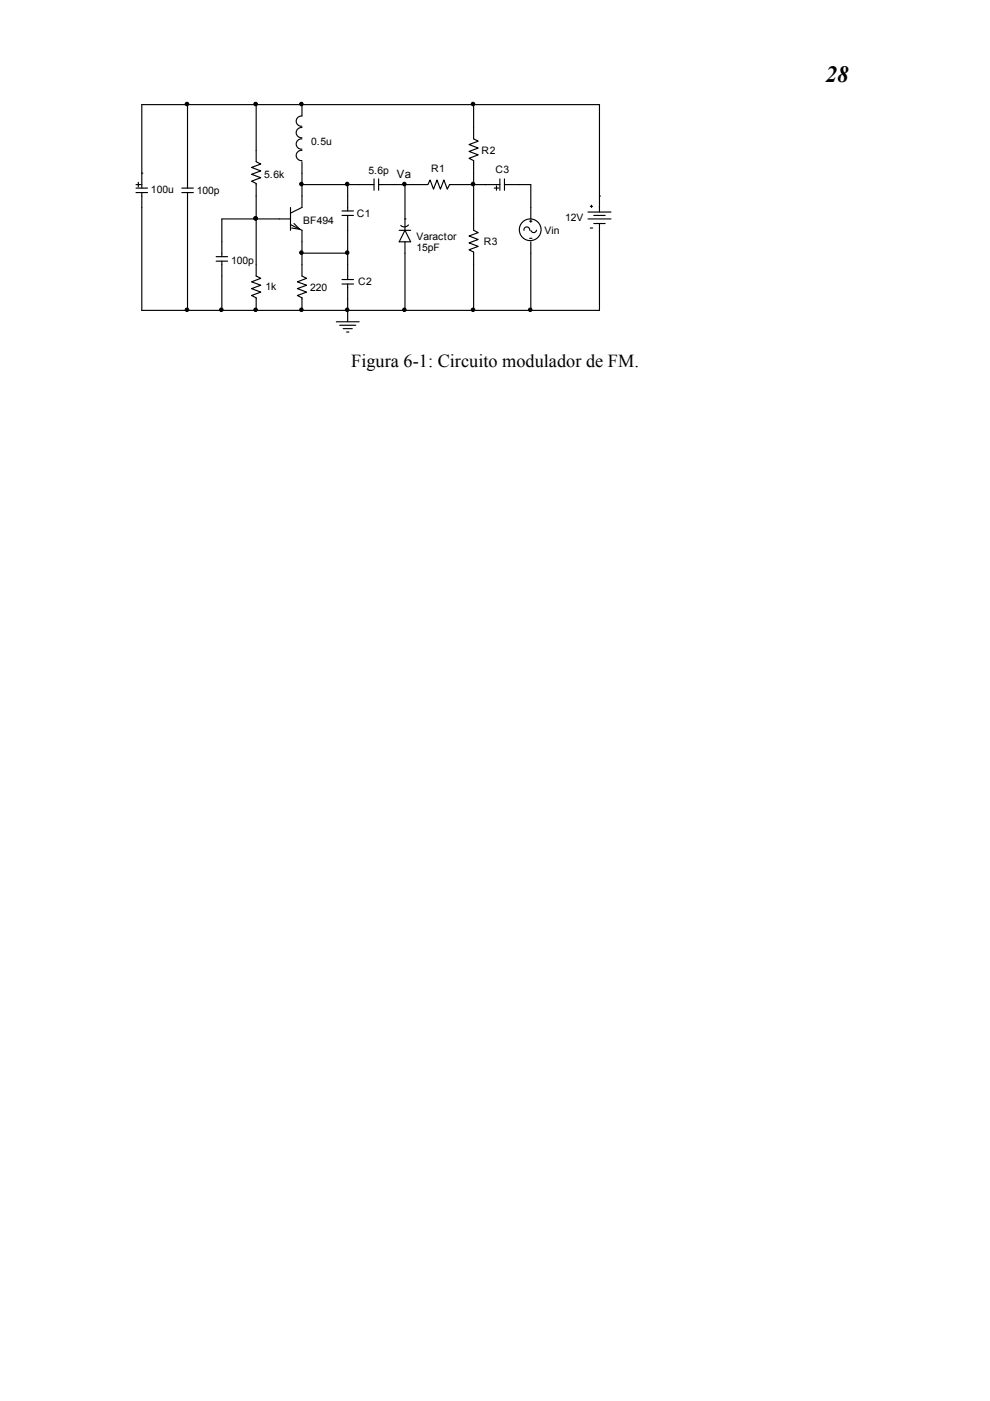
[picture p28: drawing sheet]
<svg xmlns="http://www.w3.org/2000/svg" width="210mm" height="297mm" viewBox="0 0 210 297" stroke-linecap="round" stroke-linejoin="round" font-family="sans-serif">
<defs><g id="words">
<text font-size="4.9" x="175.1" y="17.4">28</text>
<text font-size="3.9" x="74.5" y="77.9">Figura 6-1: Circuito modulador de FM.</text>
<text font-size="2.4" x="84.2" y="37.7">Va</text>
<g font-size="2.2">
<text x="66" y="30.7">0.5u</text>
<text x="102.2" y="32.6">R2</text>
<text x="32" y="40.9">100u</text>
<text x="41.7" y="41.1">100p</text>
<text x="56" y="37.7">5.6k</text>
<text x="78.1" y="37">5.6p</text>
<text x="91.5" y="36.5">R1</text>
<text x="105.1" y="36.7">C3</text>
<text x="64.3" y="47.4">BF494</text>
<text x="75.7" y="46">C1</text>
<text x="119.9" y="46.9">12V</text>
<text x="88.3" y="50.8">Varactor</text>
<text x="88.3" y="53.2">15pF</text>
<text x="102.6" y="52">R3</text>
<text x="115.5" y="49.6">Vin</text>
<text x="49" y="55.9">100p</text>
<text x="56.3" y="61.5">1k</text>
<text x="65.8" y="61.7">220</text>
<text x="75.9" y="60.5">C2</text>
</g>
</g></defs>
<g fill="none" stroke="#000" stroke-width=".24">
<path d="M28.9 39.1h.9M28.9 39.9h2.4M29.3 38.7v.9M30.1 36.7v3.2M30.1 36.7v-14.5h9.7v17.7M30.1 36.7h.1M38.6 39.9h2.4M39.8 22.2h14.5M54.3 22.2v12.1l1 .5-1.9 .7 1.9 .7-1.9 .8 1.9 .7-1.9 .7 .9 .5v7.5M54.3 22.2h9.8M64.1 39.1h9.6M64.1 29.4a1.1 1.1 0 0 0-1.3 1.1 1.1 1.1 0 0 0 1.2 1.1"/>
<path d="M64.1 27a1.09 1.09 0 0 0-1.3 1.1 1.09 1.09 0 0 0 1.2 1.1M64.1 22.2v2.4a1.1 1.1 0 0 0-1.3 1.1 1.1 1.1 0 0 0 1.2 1.1M64.1 31.9a1.09 1.09 0 0 0-1.3 1 1.09 1.09 0 0 0 1.2 1.1M64.1 39.1v4.9l-2.5 1.2M64.1 34.3v4.8M64.1 22.2h36.4M79.3 39.1h-5.6v5.6M79.3 37.9v2.4M80.3 37.9v2.4M80.3 39.1h5.6M85.9 39.1h4.8l.5-.9 .7 1.9 .8-1.9 .7 1.9 .7-1.9 .8 1.9 .5-1h5.1M85.9 39.1v7.3"/>
<path d="M100.5 22.2h26.6v19.4M100.5 39.1h2.4M100.5 22.2v7.2l.9 .5-1.9 .7 1.9 .8-1.9 .7 1.9 .7-1.9 .8 1 .5v5M100.5 39.1v9.7l.9 .5-1.9 .7 1.9 .8-1.9 .7 1.9 .7-1.9 .8 1 .4v12.4M102.9 39.1h.1M102.9 39.1h3.1M104.8 39.9h1M105.3 39.4v.9M106 37.9v2.4M107 37.9v2.4M107 39.1h5.6v7.3M28.9 40.8h2.4"/>
<path d="M30.1 40.8v25h9.7M38.6 40.8h2.4M39.8 40.8v25M45.8 55.4h2.5M45.8 54.4h2.5M47.1 55.4v10.4M54.3 46.4v12.1l1 .5-1.9 .8 1.9 .7-1.9 .7 1.9 .7-1.9 .8 .9 .4v2.7M54.3 46.4h7.3M54.3 46.4h-7.2v8M61.6 47.6l2.5 1.2v4.9M61.6 44v4.8M62.4 47.4l1.2 1.2-1.7-.3"/>
<path d="M64.1 53.7h9.6M64.1 53.7v4.8l.9 .5-1.9 .8 1.9 .7-1.9 .7 1.9 .7-1.9 .8 1 .4v2.7M72.5 45.7h2.5M72.5 44.7h2.5M72.5 59.3h2.5M73.7 45.7v8M73.7 53.7v5.6M84.7 48.8h2.4M85.9 48.8l1.2 2.5h-2.4zM85.9 46.4h.1M85.9 51.3v14.5M85.9 46.4v2.4"/>
<path d="M86.6 47.7l-.4 .3-.4 .1-.8-.3M112.3 48.8a.6 .6 0 0 0-.6-.7 .6 .6 0 0 0-.6 .7M112.3 50.5h.5M112.3 46.9h.5M112.6 46.7v.4M112.6 51.3v14.5M113.8 48.8a.61 .61 0 0 1-.6 .5 .61 .61 0 0 1-.6-.5M124.7 46.4h4.9M124.7 45h4.9M125.2 43.8h.5M125.2 48.3h.5M125.5 43.5v.5"/>
<path d="M125.9 45.7h2.5M125.9 47.4h2.5M127.1 43.8v1.2M127.1 47.4v18.4h-14.5M127.1 41.6v2.4M127.1 41.6h.1M39.8 65.8h7.3M47.1 65.8h7.2M54.3 65.8h9.8M64.1 65.8h9.6M71.3 68.2h4.9M72.1 69h3.4"/>
<path d="M72.5 60.2h2.5M72.8 69.7h1.9M73.5 70.4h.5M73.7 60.2v5.6M73.7 65.8v2.4M73.7 65.8h12.2M85.9 65.8h14.6M100.5 65.8h12.1"/>
<circle cx="112.5" cy="48.7" r="2.3"/>
</g>
<g fill="#000" stroke="#000" stroke-width=".24">
<circle cx="39.7" cy="22.1" r=".36"/>
<circle cx="54.2" cy="22.1" r=".37"/>
<circle cx="63.9" cy="39" r=".36"/>
<circle cx="63.9" cy="22.1" r=".36"/>
<circle cx="73.6" cy="39" r=".37"/>
<circle cx="85.8" cy="39" r=".37"/>
<circle cx="100.3" cy="39" r=".37"/>
<circle cx="100.3" cy="22.1" r=".36"/>
<circle cx="54.2" cy="46.3" r=".36"/>
<circle cx="63.9" cy="53.6" r=".36"/>
<circle cx="73.6" cy="53.6" r=".37"/>
<circle cx="39.7" cy="65.7" r=".36"/>
<circle cx="46.9" cy="65.7" r=".37"/>
<circle cx="54.2" cy="65.7" r=".37"/>
<circle cx="63.9" cy="65.7" r=".36"/>
<circle cx="73.6" cy="65.7" r=".36"/>
<circle cx="85.8" cy="65.7" r=".36"/>
<circle cx="100.3" cy="65.7" r=".36"/>
<circle cx="112.5" cy="65.7" r=".36"/>
</g>
<path d="M141 29.9h41.6v30.5h-41.6z" fill="#fff"/>
<use href="#words"/>
</svg>
